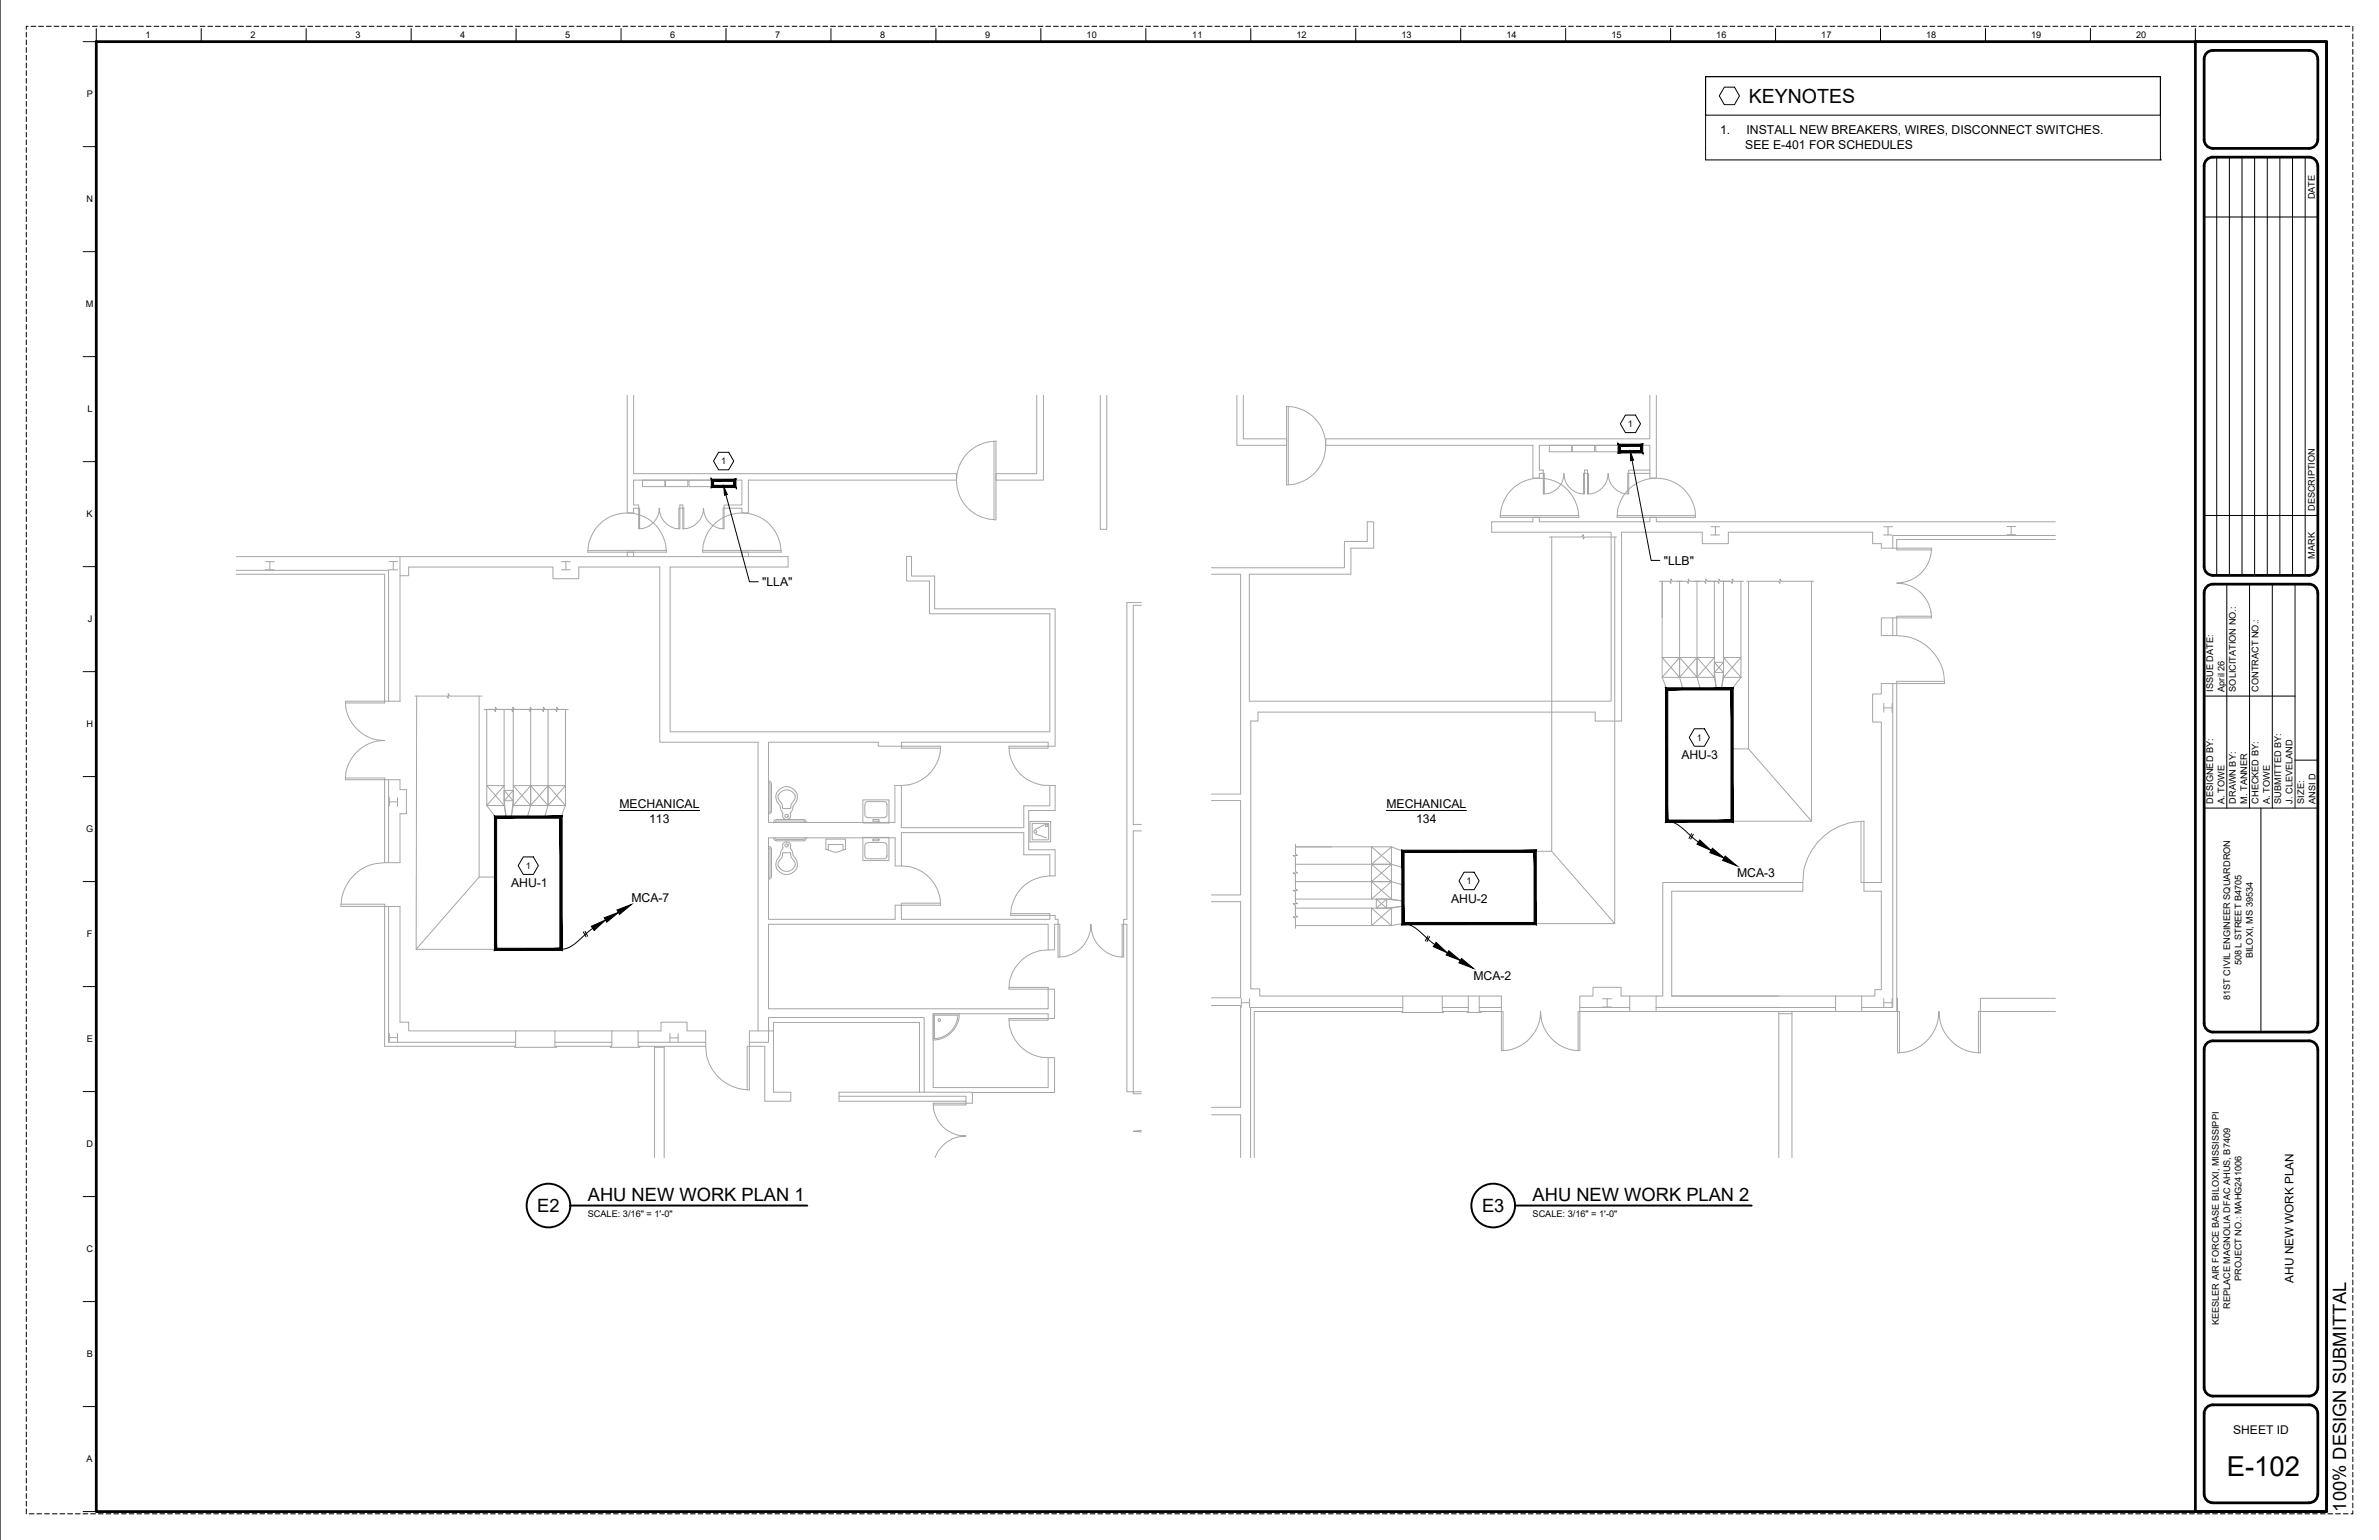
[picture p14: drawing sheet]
<svg xmlns="http://www.w3.org/2000/svg" width="864mm" height="559mm" viewBox="0 0 864 559" stroke-linecap="round" stroke-linejoin="round" font-family="sans-serif">
<defs><g id="words">
<text font-size="10" x="808.4" y="535.5">E-102</text>
<text font-size="7.1" x="634.8" y="37.4">KEYNOTES</text>
<g font-size="6.7">
<text x="213.4" y="435.8">AHU NEW WORK PLAN 1</text>
<text x="556.3" y="435.8">AHU NEW WORK PLAN 2</text>
<text x="195.1" y="439.8">E2</text>
<text x="538" y="439.8">E3</text>
<text x="851.7" y="548.5" transform="rotate(-90 851.7 548.5)">100% DESIGN SUBMITTAL</text>
</g>
<g font-size="4.4">
<text x="624.4" y="48.6">1.</text>
<text x="633.6" y="54">SEE E-401 FOR SCHEDULES</text>
<text x="634" y="48.6">INSTALL NEW BREAKERS, WIRES, DISCONNECT SWITCHES.</text>
<text x="603.9" y="204.9">&quot;LLB&quot;</text>
<text x="276.6" y="212.7">&quot;LLA&quot;</text>
<text x="610.3" y="275.5">AHU-3</text>
<text x="224.9" y="293.2">MECHANICAL</text>
<text x="503.3" y="293.2">MECHANICAL</text>
<text x="235.6" y="298.4">113</text>
<text x="514.1" y="298.4">134</text>
<text x="185.5" y="322">AHU-1</text>
<text x="630.6" y="318.3">MCA-3</text>
<text x="229.2" y="327.3">MCA-7</text>
<text x="526.8" y="327.6">AHU-2</text>
<text x="534.9" y="355.5">MCA-2</text>
<text x="810.7" y="520.2">SHEET ID</text>
</g>
<text font-size="4.3" x="832.6" y="465.4" transform="rotate(-90 832.6 465.4)">AHU NEW WORK PLAN</text>
<g font-size="3.3">
<text x="52.9" y="13.9">1</text>
<text x="90.9" y="13.9">2</text>
<text x="129" y="13.9">3</text>
<text x="167.1" y="13.9">4</text>
<text x="205.2" y="13.9">5</text>
<text x="243.3" y="13.9">6</text>
<text x="281.4" y="13.9">7</text>
<text x="319.5" y="13.9">8</text>
<text x="357.6" y="13.9">9</text>
<text x="394.5" y="13.9">10</text>
<text x="432.8" y="13.9">11</text>
<text x="470.7" y="13.9">12</text>
<text x="508.8" y="13.9">13</text>
<text x="546.9" y="13.9">14</text>
<text x="584.9" y="13.9">15</text>
<text x="623" y="13.9">16</text>
<text x="661.1" y="13.9">17</text>
<text x="699.2" y="13.9">18</text>
<text x="737.3" y="13.9">19</text>
<text x="775.4" y="13.9">20</text>
<text x="31.5" y="35.3">P</text>
<text x="31.4" y="73.4">N</text>
<text x="840.3" y="72.3" transform="rotate(-90 840.3 72.3)">DATE</text>
<text x="31.1" y="111.5">M</text>
<text x="31.7" y="149.6">L</text>
<text x="590.9" y="155">1</text>
<text x="261.8" y="168.5">1</text>
<text x="840.3" y="185.5" transform="rotate(-90 840.3 185.5)">DESCRIPTION</text>
<text x="31.4" y="187.7">K</text>
<text x="840.3" y="202.7" transform="rotate(-90 840.3 202.7)">MARK</text>
<text x="31.9" y="225.8">J</text>
<text x="803.4" y="251" transform="rotate(-90 803.4 251)">ISSUE DATE:</text>
<text x="807.5" y="251" transform="rotate(-90 807.5 251)">April 26</text>
<text x="811.6" y="251" transform="rotate(-90 811.6 251)">SOLICITATION NO.:</text>
<text x="819.9" y="251" transform="rotate(-90 819.9 251)">CONTRACT NO.:</text>
<text x="31.4" y="263.9">H</text>
<text x="616" y="268.8">1</text>
<text x="803.4" y="291.6" transform="rotate(-90 803.4 291.6)">DESIGNED BY:</text>
<text x="807.5" y="291.6" transform="rotate(-90 807.5 291.6)">A. TOWE</text>
<text x="811.6" y="291.6" transform="rotate(-90 811.6 291.6)">DRAWN BY:</text>
<text x="815.7" y="291.6" transform="rotate(-90 815.7 291.6)">M. TANNER</text>
<text x="819.9" y="291.6" transform="rotate(-90 819.9 291.6)">CHECKED BY:</text>
<text x="824" y="291.6" transform="rotate(-90 824 291.6)">A. TOWE</text>
<text x="828.1" y="291.6" transform="rotate(-90 828.1 291.6)">SUBMITTED BY:</text>
<text x="832.3" y="291.6" transform="rotate(-90 832.3 291.6)">J. CLEVELAND</text>
<text x="836.4" y="291.6" transform="rotate(-90 836.4 291.6)">SIZE:</text>
<text x="840.5" y="291.6" transform="rotate(-90 840.5 291.6)">ANSI D</text>
<text x="31.2" y="302">G</text>
<text x="190.9" y="315.3">1</text>
<text x="532.4" y="320.9">1</text>
<text x="31.6" y="340.1">F</text>
<text x="817.8" y="347.7" transform="rotate(-90 817.8 347.7)">BILOXI, MS 39534</text>
<text x="813.7" y="350.3" transform="rotate(-90 813.7 350.3)">508 L STREET B4705</text>
<text x="809.6" y="362.9" transform="rotate(-90 809.6 362.9)">81ST CIVIL ENGINEER SQUARDRON</text>
<text x="31.5" y="378.2">E</text>
<text x="31.3" y="416.3">D</text>
<text x="213.4" y="441.5">SCALE: 3/16&quot; = 1'-0&quot;</text>
<text x="556.3" y="441.5">SCALE: 3/16&quot; = 1'-0&quot;</text>
<text x="31.3" y="454.4">C</text>
<text x="813.7" y="464.8" transform="rotate(-90 813.7 464.8)">PROJECT NO.: MAHG241006</text>
<text x="809.6" y="474.9" transform="rotate(-90 809.6 474.9)">REPLACE MAGNOLIA DFAC AHUS, B7409</text>
<text x="805.4" y="480.9" transform="rotate(-90 805.4 480.9)">KEESLER AIR FORCE BASE BILOXI, MISSISSIPPI</text>
<text x="31.5" y="492.5">B</text>
<text x="31.4" y="530.6">A</text>
</g>
</g></defs>
<!-- layer: A-FLOOR -->
<g fill="none" stroke="#a6a6a6" stroke-width=".36">
<path d="M227.7 143.4v42.7h2.3v-1.7h1.8v-1.2h-1.8v-9h39.3v9h-6.5v1.2h-.3v7.5M230 143.4v28.5h117.2v2.3h-75.5v11.9h-2.4v-1.7h-6.5v7.5a7.5 7.5 0 0 1-7.4-7.5 7.5 7.5 0 0 1-7.5 7.5v-7.5M376.3 143.4v28.5h-14.8M378.8 143.4v30.8h-17.3M399.4 143.4v48.7h2.4v-48.7M449 143.4v18.2h18v-2.4h-15.7v-15.8M467 147.4l2.6 .3a14.3 14.3 0 0 1 11.6 14 14.3 14.3 0 0 1-11.6 14l-2.6 .3zM467.7 147.4v28.5M598.9 143.4v15.8h-117.6v2.4h75.2v11.9h2.3v-1.7h1.4v-1.2h-1.4v-9h40.1v11.9h2.4v-30.1M233.2 174.2h8.1v2.4h-8.1zM241.6 174.2h8.1v2.4h-8.1zM250.1 174.2h8.1v2.4h-8.1z"/>
<path d="M258.6 174.2h8.1v2.4h-8.1zM351.4 164.3l1.9-1.6 2.3-1.3 3.3-1.1 2.6-.2v28.5l-2.6-.2a14.3 14.3 0 0 1-7.5-24.1zM360.8 160.1v28.5M548.8 177.6a14.3 14.3 0 0 1 24.1 7.5l.2 2.6h-28.5l.2-2.6 .9-2.7 1.5-2.9zM560.6 179.2v-7.4h-.4v7.4a7.5 7.5 0 0 0 7.5-7.4 7.4 7.4 0 0 0 7.5 7.4v-7.4h1.1v-1.2h-1.1v1.2h-.4v7.4M562.4 161.6h8.1v2.3h-8.1zM570.8 161.6h8.1v2.3h-8.1zM579.3 161.6h8.1v2.3h-8.1zM587.8 161.6h8.1v2.3h-8.1zM590.8 178.1a14.4 14.4 0 0 1 24.5 7l.2 2.6h-28.5l.2-2.6 .8-2.7 1.3-2.4zM598.9 170.6h-7.7v8.6a7.4 7.4 0 0 1-7.4-7.4 7.4 7.4 0 0 1-7.5 7.4v-7.4h.3v7.4M598.9 171.8h-8v7.4"/>
<path d="M213.4 199.7h28.5M217.6 190.2a14.3 14.3 0 0 1 24.1 7.5l.2 2.7h-28.6l.3-2.7 .9-2.7 1.2-2.3zM232.2 191.9v-7.5h-.4v7.5a7.5 7.5 0 0 0 7.5-7.5 7.5 7.5 0 0 0 7.5 7.5v-8.7h1.1v1.2h.3v7.5M248.2 184.4h-1.8v7.5M255 199.7h28.6M259.3 190.2a14.3 14.3 0 0 1 24 7.5l.3 2.7h-28.6l.3-2.7 1.1-3.3 1.3-2.3zM544.6 187.1h28.5M556.5 187.7v1.6h-15v3.8h43.4v61.3h-131.4v-46h36.9v-9.5h8.3v-9.6h-2.4v7.2h-8.3v9.5h-48.2M558.8 187.7v1.6h40.1v-1.6M562.5 194.9h11.7l.5-.9v1.6l.6-.7h11.5M563.3 194.9v114h-6M586.2 194.9v140.2h-28.9"/>
<path d="M587 187.1h28.5M601.3 187.7v1.6h144.8M621 194.1h3.2M621.1 191.1h3.1M622.7 191.1v3M683.7 194.1h3.2M683.8 191.1h3.2M685.4 191.1v3M701.1 199.5h-12.6v-.6h12.7l-.2 2.2M728.6 191.1h3.1M728.6 194h3.1M730.1 191.1v2.9"/>
<path d="M746.1 195.7h-57.6v3.2h-5.6v-1.6h-3.1v-4.2h-52.4v4.2h-9.5v-4.2h-29.3v68.5h-9.5v-3.2h-122.4v3.2h-2.7v97.2h3.3v2.6h87.7v5.6h-8v-5.6M746.1 194.3h-59v4.6M85.8 202h59.4v52.4h-5.6v-46h-53.8M85.8 206.9h55.3v47.5M96.3 206.8h3.2M96.4 203.8h3.2M98 203.8v3M141.1 206.8h3.2M141.2 203.8h3.2M142.8 203.8v3M145.2 208.9h3.2v-3.1h52.3v4.2h9.4v-4.2h29.4v63.5h35.7v104.8M145.2 202h140.9v3.8h-42.8v59.7h137.8v-42.8h-43.7v-11.9h-8.3v-8.9h1.8v7.1h8.4v11.9h43.7v49.9h-2.5v-1.5h-53.3v1.5h-8.4v-1.5h-39.8v29.1h45.9v-13.4h2.3"/>
<path d="M203.8 206.8h3.2M203.9 203.8h3.1M205.4 203.8v3M227.7 200.4v1.6M230 200.4v1.6M269.3 200.4v1.6M271.7 200.4v1.6M414.3 218.7h-5.2v114.9h-1.2v1.8h-.5v11.9M414.3 219.6h-2.9v79.5h2.9M439.8 208.4h10.6v79.7h-10.6M602.4 210.9h3.6l.6 .8v-1.6l.5 .8h3.6M603.4 210.9v27.7l6.3 7.2v-7.2h-6.3v7.2h6.3l6.3-7.2"/>
<path d="M608.7 210.9h3.6l.6 .8v-1.6l.5 .8h3.6M609.7 210.9v27.7M615.1 210.9h3.6l.5 .8v-1.6l.5 .8h3.6M616 210.9v27.7M619.9 210.9h3.6l.5 .8v-1.6l.5 .8h3.6M622.3 210.9v27.7l-6.3 7.2M624.7 210.9h3.6l.5 .8v-1.6l.5 .8h3.6M625.6 210.9v27.7l6.4 7.2h-6.4v-7.2h6.4v7.2l-3.2 4.2M632 210.9v27.7l-6.4 7.2-.7 4.2 .7-5.9v-3.8h-3.3v3.8h3.3l-3.3-3.8M634.1 210.9h11.5l.6 .8v-1.6l.5 .8h11.7M634.7 210.9v60.8M657.6 210.9v87.1l-22.9-26.3"/>
<path d="M690.7 211.8a12.7 12.7 0 0 1 10.5 12.4h-12.7v-.6h12.6M690.7 211.3l-2.2 .3 2.2 .2M700.9 201a12.4 12.4 0 0 1-10.2 10.3M609.7 238.6l6.3 7.2h-6.3v-7.2h6.3v7.2M609.7 238.6l-6.3 7.2 1.6 4.2M616 238.6l6.3 7.2h-6.3v-7.2h6.3v7.2l.8 4.2-.8-5.9 3.3-3.8M682.9 224.2h5.6v6.4h-5.6zM687.1 224.2v6.4M688.5 230.6l3 .3a17.3 17.3 0 0 1 14.2 14.1l.2 3h-23v3.8h-3.1v10.2h3.1v58.2h-6.3v3.2h6.3v35.7h-2.3v2.3h-73.8v-38h47.7v-3.2M125.4 255.1h14.2v-.7h-14.2l.1 2.5a14.4 14.4 0 0 0 11.7 11.6l2.4 .2-2.4 .2M150.6 252.6h11.6l.5 .7v-1.6l.5 .9h11.8M151.3 252.6l-.2 91.9 22.8-26.3"/>
<path d="M173.9 252.6v65.6M175.7 257.5h3.6l.6 .7v-1.6l.5 .9h3.6M182 257.5h3.6l.6 .7v-1.6l.5 .9h3.6M183 257.4v27.7l-6.3 7.2h6.3v-7.2h-6.3v7.2l3.2 4.2M186.3 257.4v27.7l6.3 7.2M188.4 257.5h3.6l.5 .7v-1.6l.5 .9h3.6M192.6 257.4v27.7M193.2 257.5h3.6l.5 .7v-1.6l.5 .9h3.6M198 257.5h3.6l.5 .7v-1.6l.5 .9h3.6M198.9 257.4v27.7M605 250h23.8v48h-23.8zM609.7 245.8l1.2 4.2"/>
<path d="M616 245.8l1.2 4.2M683.8 256.9h3M683.8 255.2v3.2M686.8 255.3v3.2M687.1 248v117.6h-11.3M705.9 247.2h-17.4v119.8h.3v15.1l2.6-.3a14.9 14.9 0 0 0 12.2-12.2l.3-2.6 .2 2.6a14.9 14.9 0 0 0 12.2 12.2l2.6 .3v-15.1h-.7v15.1M137.2 268.9a14.3 14.3 0 0 0-11.8 14h14.2v-.6h-14.2M341.4 271.5h-14.2v-.7h14.2a14.2 14.2 0 0 1-14.2 14.2v15.3h44.4v-7.9h9.5v-7.4M366.2 271.5h14.3v-.7h-14.3l.2 2.5a14.3 14.3 0 0 0 12.2 11.6l4.4 .1v9.1h-9.6v14.3h9.6v9.4h-1.9v-7.6h-9.5v-8.1h-44.4v12.1h-2.2M605 274h.1M628.8 271.7h5.9M139.6 282.9h5.6v3.6h2.3v8.8h-2.3v17.7h-5.6z"/>
<path d="M141.1 282.9v30.1M141.3 289.3v3.2M141.3 291h3M144.3 289.4v3.2M179.9 296.5h23.7v48h-23.7zM192.6 285.1l-6.3 7.2h6.3v-7.2h-6.3v7.2l-.7 4.2 .7-5.9-3.3-3.8M192.6 285.1l6.3 7.2h6.4v-7.2h-6.4v7.2l6.4-7.2v-27.7h-28.6v27.7l6.3 7.2 .7 4.2-.7-5.9v-3.8h3.3v3.8h-3.3l3.3-3.8M192.6 292.3l-1.2 4.2M198.9 285.1l-6.3 7.2h6.3v-7.2h-6.3v7.2M198.9 285.1l6.4 7.2-1.7 4.2M198.9 292.3l-1.2 4.2M279 283.9l.5 .6v9.9l-.5 .3"/>
<path d="M279 283.4l.5 .1 .6 1v9.9a.87 .87 0 0 1-1.1 .8M281.3 298.4l.6-.5h9.9l.3 .5M282.8 286.6a3.9 3.9 0 0 1 5.6 0 3.9 3.9 0 0 1-.6 5.9l-.2 1.4-.8 1.2a1.52 1.52 0 0 1-1.4 2.3 1.52 1.52 0 0 1-1.2-2.4l-.8-1.3a3.8 3.8 0 0 0-1.4-2.8 3.4 3.4 0 0 1 .8-4.3zM286.9 293.3l-2.7 .1-.2-.7a3.1 3.1 0 0 0-1.1-2.4l-.2-.1a2.13 2.13 0 0 1 1.1-3l1.1-.5 1-.1a3.3 3.3 0 0 1 2.7 2.3v.4a3.2 3.2 0 0 1-1.2 2.3l-.5 1.8M292.7 298.3v.1a.89 .89 0 0 0-.9-1.1h-9.9l-.6 .2-.5 .9M313.2 290.2h9.5v8.4h-9.5zM314.1 291.3l.7-.4 6.7 .1 .5 .8-.2 4.5-1 .4-6.3-.2-.6-.8zM316.8 297.3h2.3v.7h-2.3zM373.9 298.1h7.5v7.4h-7.5zM374.7 298.8h6v5.9h-6zM379.1 299.3l-3.3 1.7M379.5 299.1h.8v.8h-.8z"/>
<path d="M439.8 290.5h10.6v34.2h-10.6M628.8 298h28.8M675.6 298v22.2h1v-22.2a22.2 22.2 0 0 0-22.1 22.2h-50.9v41.2h-15.1v-3.1h-10.2v3.1h-4.8v5.6h72.2v53M139.6 313l-2.7 .3a15.7 15.7 0 0 0-12.9 12.8l-.3 2.8h15.9v-.8h-15.9M173.9 318.2h6M279 307.7l.5 .4v9.9l-.5 .5M279 307.1v.1a.9 .9 0 0 1 1.1 .9v9.9l-.2 .5-.9 .6M281.3 304l.6 .6h9.9l.3-.6M284.5 305.9a1.48 1.48 0 0 1 2-.2 1.48 1.48 0 0 1 .3 2l1 1.8a2.87 2.87 0 0 0 1.3 2.5 3.8 3.8 0 0 1-3.5 5.3 3.8 3.8 0 0 1-3.6-5.3l.3-.4a3.4 3.4 0 0 0 1.1-2.4l.8-1.5-.1-1.3zM286.9 309.4h-2.7l-.2 .8a2.8 2.8 0 0 1-1.1 2.2l-.5 1.1 .2 .9a3.6 3.6 0 0 0 2.6 1.8h.7a3.6 3.6 0 0 0 2.6-1.8l.1-.9a4 4 0 0 0-1.4-2.6l-.3-1.5M292.7 303.9v.1a.87 .87 0 0 1-.9 1.1h-9.9l-.9-.5-.2-.6M299.8 304.5h7.1v3.8h-.9v-1.8h-5.3v1.8h-.9z"/>
<path d="M300.2 308.3l3 1 3.3-1M313.2 303.8h9.5v8.4h-9.5zM314.1 306.2l1-.5 6.3 .2 .6 .8-.2 4.5-.6 .4-6.8-.2-.5-.8zM316.8 304.5h2.3v.6h-2.3zM325 314.1v-10.1h-46v29.6h46v-5.1h2.2v5.1h53.9v-1.5h1.9v1.5h1.1v1.8h-1.3v9.3h-2.3v-9.3h-101.5v30.6h101.5v-7.7h-14.3M327.2 314.2a14.2 14.2 0 0 1 14.1 11.8M375.8 302.6l4.1 1.4M381.1 317.8a14.3 14.3 0 0 0-14.2 14.3M414.3 301.5h-2.9v94.7h-2.3v-60.8h-1.2v11.9a12 12 0 0 1-11.9-11.9 11.7 11.7 0 0 1-11.9 11.9v-11.9h.6v11.9M470.2 307.3h27.7l7.2 6.3h-7.2v-6.3h7.2v6.3l-7.2 6.3M470.2 319.9h27.7M470.2 313.6h27.7"/>
<path d="M470.3 306.3v3.6l.7 .5h-1.6l.9 .6v3.6M470.3 312.6v3.6l.7 .6h-1.6l.9 .5v3.6M470.3 318.9v3.6l.7 .6h-1.6l.9 .5v3.6M497.9 319.9l7.2 6.3v-6.3h-7.2v6.3h7.2l4.2 .8-5.9-.8-3.8 3.3M497.9 313.6l7.2 6.3v-6.3h-7.2v6.3h7.2M505.1 319.9l-7.2 6.3h-27.7M505.1 313.6l4.2 1.2M505.1 319.9l4.2 1.2M509.3 308.9h48v26.2h-48zM509.3 308.9l-4.2-1.6-7.2 6.3M563.3 308.9l22.9 26.2M141.1 328.9v49.3h46.1"/>
<path d="M341.3 326l.1 2.5h-14.2v-.8h14.2M366.9 331.5h14.2v.6h-14.2M439.8 327.2h10.6v34.9h-10.6M470.2 329.5h27.7l7.2 6.4v-6.4h-7.2v6.4h7.2l4.2-.8M470.3 323.7v3.6l.7 .6h-1.6l.9 .5v3.6M470.3 328.5v3.6l.7 .6h-1.6l.9 .5v3.6M499.6 326.2l3.8 3.3v-3.3h-3.8v3.3h3.8l5.9-.7-4.2 .7-7.2 6.4h-27.7M151.1 344.5h28.8M366.4 356.5l-.2 2.4h16.6v10.7h-2.3v-1.7h-41.7v26.7h41.7v-10.8M380.5 344.7a14.3 14.3 0 0 0-14.1 11.8M141.3 376.5h3M141.3 375v3.1"/>
<path d="M144.3 375v3.2M186.8 379.7v.3h15.2v-.3M187.2 374.1v5.6h-47.6v-50.8h5.6v42h3.2v3.2h91.5v-3.2h9.5v3.2h6.8v5.6a15.9 15.9 0 0 0 15.8 15.8v-15.8h-.8v15.8M201.4 374.1v5.6h20.7v-5.6M201.4 378.2h20.7M221.6 379.7v.3h10.7v-.3M231.6 374.1v5.6h24.6M231.6 378.2h24.6M237.6 379.7v40.3M241.1 379.7v40.3M243.2 376.6h3M243.2 375v3.1"/>
<path d="M246.2 375.1v3.1M272 378.2h7v-9h56.5v27.1M280.8 374.1v22.2h6.3v3.3h-9.5v-19.9h-5.6v-5.6h8.8v-3.1h53v25.3M338.8 367.9h9.4a9.6 9.6 0 0 1-9.4 9.5zM339.2 368.4h8.6a9 9 0 0 1-8.6 8.5zM340.7 369.7a.48 .48 0 0 1 .7 .2 .48 .48 0 0 1-.2 .7 .48 .48 0 0 1-.6-.2zM366.2 370.2h14.3v-.6h-14.3l.2 2.4M366.4 372a14.6 14.6 0 0 0 16.4 11.8v12.6h-29.8M439.8 364.8h10.6v37h-10.6M450.6 363.9h3M450.6 362.3v3.2M453.6 362.3v3.3"/>
<path d="M508.9 367v.4h15.1v-.4M509.2 361.4v5.6h-53.9v53M509.2 365.6h-55.2v54.4M523.6 361.4v5.6h9.4v-5.6M523.6 365.6h9.4M532.6 367v.4h5.1v-.4M537 365.6h8M573.5 365.6h18.1M581.8 365.4h3.1M581.8 362.4h3.2M583.4 362.4v3M591.6 361.4v5.6"/>
<path d="M601.2 361.4v5.6h87.3M601.2 365.6h65.1M606.8 361.4h38.9M645.7 367.8h4.8M650.5 367v53M666.3 361.4v5.6M675.8 361.4v5.6M683.8 362.3v3.2M683.8 363.9h3M686.8 362.3v3.3M688.5 362.2h.3v4.8h.7v15.1M746.1 362.2h-27.2v4.8h27.2"/>
<path d="M237.6 380h3.5M304.6 397.8h46v2.5h-11.8a11.7 11.7 0 0 0 11.8 11.9 11.9 11.9 0 0 0-11.2 7.8M350.6 399.6h-46v-3.3h48.4v4h-2.4v.6h-11.8M414.3 396.2h-2.9v.7h2.9M545.6 381.3v-14.3h-.6v14.3a14.3 14.3 0 0 0 14.2-14.3 14.3 14.3 0 0 0 14.3 14.3v-14.3h-.6v14.3M414.3 410.1l-2.9 .4 2.9 .3M439.8 404.5h10.6v15.5"/>
<circle cx="285.5" cy="296.1" r=".59"/>
<circle cx="285.6" cy="306.8" r=".58"/>
<circle cx="375.8" cy="301.7" r=".54"/>
</g>
<!-- layer: M-CONS -->
<g fill="#000" stroke="#000" stroke-width=".36">
<path d="M262.7 176.5l1.3 2.9-1 .3zM591.9 163.9l1.1 3.1-1.1 .2z"/>
<path d="M259 176.1l-.8 .8 8.1-.8zM258.2 176.9l8.1-.8 .8 .8zM266.3 174.7v1.4l.8 .8zM266.3 174.7l.8-.8v3zM259 174.7h7.3l.8-.8zM258.2 173.9h8.9l-8.1 .8zM258.2 173.9l.8 2.2v-1.4zM258.2 173.9l.8 2.2-.8 .8z"/>
<path d="M588.2 163.5l-.8 .8 8.1-.8zM587.4 164.3l8.1-.8 .8 .8zM595.5 162v1.5l.8 .8zM595.5 162l.8-.8v3.1zM588.2 162h7.3l.8-.8zM587.4 161.2h8.9l-8.1 .8zM587.4 161.2l.8 2.3v-1.5zM587.4 161.2l.8 2.3-.8 .8z"/>
<path d="M605.4 297.6l-.8 .8 23.8-.8zM604.6 298.4l23.8-.8 .8 .8zM628.4 250.4v47.2l.8 .8zM628.4 250.4l.8-.8v48.8zM605.4 250.4h23l.8-.8zM604.6 249.6h24.6l-23.8 .8zM604.6 249.6l.8 48v-47.2zM604.6 249.6l.8 48-.8 .8z"/>
<path d="M509.7 309.3h47.2l.8-.8zM508.9 308.5h48.8l-48 .8zM508.9 308.5l.8 26.2v-25.4zM508.9 308.5l.8 26.2-.8 .8zM509.7 334.7l-.8 .8 48-.8zM508.9 335.5l48-.8 .8 .8zM556.9 309.3v25.4l.8 .8zM557.7 308.5v27l-.8-26.2z"/>
<path d="M179.5 344.9h24.5l-.8-.8zM179.5 344.9l.8-.8h22.9zM179.5 296.1v48.8l.8-.8zM179.5 296.1l.8 .8v47.2zM179.5 296.1l.8 .8 23.7-.8zM180.3 296.9l23.7-.8-.8 .8zM203.2 296.9l.8 48v-48.8zM203.2 296.9l.8 48-.8-.8z"/>
</g>
<!-- layer: 0 -->
<g fill="none" stroke="#000" stroke-width=".36">
<path d="M0 0v558.8M9.5 11.7v1.7M9.5 14.5v1.7M9.5 17.3v1.7M10.2 9.5h-.7v1.1M11.2 9.5h1.8M14 9.5h1.8M16.8 9.5h1.8M19.6 9.5h1.8M22.4 9.5h1.8M25.2 9.5h1.7M28 9.5h1.7"/>
<path d="M30.8 9.5h1.7M33.6 9.5h1.7M34.9 10.4v4.7h-4.7M36.4 9.5h1.7M39.2 9.5h1.7M42 9.5h1.7M44.7 9.5h1.8M47.5 9.5h1.8M50.3 9.5h1.8M53.1 9.5h1.8M55.9 9.5h1.8M58.7 9.5h1.7"/>
<path d="M61.5 9.5h1.7M64.3 9.5h1.7M67.1 9.5h1.7M69.9 9.5h1.7M72.6 9.5h1.8M73 10.4v4.7M75.4 9.5h1.8M78.2 9.5h1.8M81 9.5h1.8M83.8 9.5h1.8M86.6 9.5h1.7M89.4 9.5h1.7"/>
<path d="M92.2 9.5h1.7M95 9.5h1.7M97.8 9.5h1.7M100.6 9.5h1.7M103.3 9.5h1.8M106.1 9.5h1.8M108.9 9.5h1.8M111.1 10.4v4.7M111.7 9.5h1.8M114.5 9.5h1.7M117.3 9.5h1.7M120.1 9.5h1.7"/>
<path d="M122.9 9.5h1.7M125.7 9.5h1.7M128.5 9.5h1.7M131.3 9.5h1.7M134 9.5h1.8M136.8 9.5h1.8M139.6 9.5h1.8M142.4 9.5h1.8M145.2 9.5h1.8M148 9.5h1.8M149.2 10.4v4.7M150.8 9.5h1.7"/>
<path d="M153.6 9.5h1.7M156.4 9.5h1.7M159.2 9.5h1.7M161.9 9.5h1.8M164.7 9.5h1.8M167.5 9.5h1.8M170.3 9.5h1.8M173.1 9.5h1.8M175.9 9.5h1.8M178.7 9.5h1.7M181.5 9.5h1.7M184.3 9.5h1.7"/>
<path d="M187.1 9.5h1.7M187.3 10.4v4.7M189.9 9.5h1.7M192.7 9.5h1.7M195.5 9.5h1.7M198.2 9.5h1.8M201 9.5h1.8M203.8 9.5h1.8M206.6 9.5h1.8M209.4 9.5h1.7M212.2 9.5h1.7M215 9.5h1.7"/>
<path d="M217.8 9.5h1.7M220.6 9.5h1.7M223.4 9.5h1.7M225.4 10.4v4.7M226.1 9.5h1.8M228.9 9.5h1.8M231.7 9.5h1.8M234.5 9.5h1.8M237.3 9.5h1.8M240.1 9.5h1.8M242.9 9.5h1.7M245.7 9.5h1.7"/>
<path d="M248.5 9.5h1.7M251.3 9.5h1.7M254 9.5h1.8M256.8 9.5h1.8M259.6 9.5h1.8M262.4 9.5h1.8M263.5 10.4v4.7M265.2 9.5h1.8M268 9.5h1.7M270.8 9.5h1.7M273.6 9.5h1.7M276.4 9.5h1.7"/>
<path d="M279.2 9.5h1.7M282 9.5h1.7M284.8 9.5h1.7M287.5 9.5h1.8M290.3 9.5h1.8M293.1 9.5h1.8M295.9 9.5h1.8M298.7 9.5h1.8M301.5 9.5h1.8M301.6 10.4v4.7M304.3 9.5h1.7M307.1 9.5h1.7"/>
<path d="M309.9 9.5h1.7M312.7 9.5h1.7M315.4 9.5h1.8M318.2 9.5h1.8M321 9.5h1.8M323.8 9.5h1.8M326.6 9.5h1.8M329.4 9.5h1.8M332.2 9.5h1.7M335 9.5h1.7M337.8 9.5h1.7M339.7 10.4v4.7"/>
<path d="M340.6 9.5h1.7M343.4 9.5h1.7M346.2 9.5h1.7M348.9 9.5h1.8M351.7 9.5h1.8M354.5 9.5h1.8M357.3 9.5h1.8M360.1 9.5h1.7M362.9 9.5h1.7M365.7 9.5h1.7M368.5 9.5h1.7M371.3 9.5h1.7"/>
<path d="M374.1 9.5h1.7M376.9 9.5h1.7M377.8 10.4v4.7M379.6 9.5h1.8M382.4 9.5h1.8M385.2 9.5h1.8M388 9.5h1.8M390.8 9.5h1.8M393.6 9.5h1.8M396.4 9.5h1.7M399.2 9.5h1.7M402 9.5h1.7"/>
<path d="M404.7 9.5h1.8M407.5 9.5h1.8M410.3 9.5h1.8M413.1 9.5h1.8M415.9 9.5h1.8M415.9 10.4v4.7M418.7 9.5h1.8M421.5 9.5h1.7M424.3 9.5h1.7M427.1 9.5h1.7M429.9 9.5h1.7M432.7 9.5h1.7"/>
<path d="M435.5 9.5h1.7M438.3 9.5h1.7M441 9.5h1.8M443.8 9.5h1.8M446.6 9.5h1.8M449.4 9.5h1.8M452.2 9.5h1.8M454 10.4v4.7M455 9.5h1.7M457.8 9.5h1.7M460.6 9.5h1.7M463.4 9.5h1.7"/>
<path d="M466.2 9.5h1.7M468.9 9.5h1.8M471.7 9.5h1.8M474.5 9.5h1.8M477.3 9.5h1.8M480.1 9.5h1.8M482.9 9.5h1.8M485.7 9.5h1.7M488.5 9.5h1.7M491.3 9.5h1.7M492.1 10.4v4.7M494.1 9.5h1.7"/>
<path d="M496.9 9.5h1.7M499.6 9.5h1.8M502.4 9.5h1.8M505.2 9.5h1.8M508 9.5h1.8M510.8 9.5h1.8M513.6 9.5h1.7M516.4 9.5h1.7M519.2 9.5h1.7M522 9.5h1.7M524.8 9.5h1.7M527.6 9.5h1.7"/>
<path d="M530.2 10.4v4.7M530.4 9.5h1.7M533.1 9.5h1.8M535.9 9.5h1.8M538.7 9.5h1.8M541.5 9.5h1.8M544.3 9.5h1.8M547.1 9.5h1.7M549.9 9.5h1.7M552.7 9.5h1.7M555.5 9.5h1.7M558.2 9.5h1.8"/>
<path d="M561 9.5h1.8M563.8 9.5h1.8M566.6 9.5h1.8M568.3 10.4v4.7M569.4 9.5h1.8M572.2 9.5h1.8M575 9.5h1.7M577.8 9.5h1.7M580.6 9.5h1.7M583.4 9.5h1.7M586.2 9.5h1.7M589 9.5h1.7"/>
<path d="M591.7 9.5h1.8M594.5 9.5h1.8M597.3 9.5h1.8M600.1 9.5h1.8M602.9 9.5h1.8M605.7 9.5h1.7M606.4 10.4v4.7M608.5 9.5h1.7M611.3 9.5h1.7M614.1 9.5h1.7M616.9 9.5h1.7M619.7 9.5h1.7"/>
<path d="M622.4 9.5h1.8M625.2 9.5h1.8M628 9.5h1.8M630.8 9.5h1.8M633.6 9.5h1.8M636.4 9.5h1.8M639.2 9.5h1.7M642 9.5h1.7M644.5 10.4v4.7M644.8 9.5h1.7M647.6 9.5h1.7M650.3 9.5h1.8"/>
<path d="M653.1 9.5h1.8M655.9 9.5h1.8M658.7 9.5h1.8M661.5 9.5h1.8M664.3 9.5h1.8M667.1 9.5h1.7M669.9 9.5h1.7M672.7 9.5h1.7M675.5 9.5h1.7M678.3 9.5h1.7M681.1 9.5h1.7M682.6 10.4v4.7"/>
<path d="M683.9 9.5h1.7M686.6 9.5h1.8M689.4 9.5h1.8M692.2 9.5h1.8M695 9.5h1.8M697.8 9.5h1.7M700.6 9.5h1.7M703.4 9.5h1.7M706.2 9.5h1.7M709 9.5h1.7M711.8 9.5h1.7M714.5 9.5h1.8"/>
<path d="M717.3 9.5h1.8M720.1 9.5h1.8M720.7 10.4v4.7M722.9 9.5h1.8M725.7 9.5h1.8M728.5 9.5h1.8M731.3 9.5h1.7M734.1 9.5h1.7M736.9 9.5h1.7M739.7 9.5h1.7M742.4 9.5h1.8M745.2 9.5h1.8"/>
<path d="M748 9.5h1.8M750.8 9.5h1.8M753.6 9.5h1.8M756.4 9.5h1.7M758.8 10.4v4.7M759.2 9.5h1.7M762 9.5h1.7M764.8 9.5h1.7M767.6 9.5h1.7M770.4 9.5h1.7M773.2 9.5h1.7M775.9 9.5h1.8"/>
<path d="M778.7 9.5h1.8M781.5 9.5h1.8M784.3 9.5h1.8M787.1 9.5h1.8M789.9 9.5h1.8M792.7 9.5h1.7M795.5 9.5h1.7M796.9 10.4v4.7M798.3 9.5h1.7M801.1 9.5h1.7M803.8 9.5h1.8M806.6 9.5h1.8"/>
<path d="M809.4 9.5h1.8M812.2 9.5h1.8M815 9.5h1.8M817.8 9.5h1.8M820.6 9.5h1.7M823.4 9.5h1.7M826.2 9.5h1.7M829 9.5h1.7M831.8 9.5h1.7M834.6 9.5h1.7M837.3 9.5h1.8M840.1 9.5h1.8"/>
<path d="M842.9 9.5h1.8M845.7 9.5h1.8M848.5 9.5h1.7M851.3 9.5h1.7M854.1 9.5v1.8M854.1 12.3v1.8M854.1 15.1v1.8M854.1 17.9v1.8M9.5 20.1v1.7M9.5 22.9v1.7M9.5 25.7v1.7M9.5 28.4v1.8"/>
<path d="M9.5 31.2v1.8M9.5 34v1.8M9.5 36.8v1.8M9.5 39.6v1.8M625.9 31.6h3.7l1.8 3.2-1.8 3.2h-3.7l-1.8-3.2zM854.1 20.7v1.8M854.1 23.5v1.8M854.1 26.3v1.7M854.1 29.1v1.7M854.1 31.9v1.7M854.1 34.7v1.7M854.1 37.5v1.7"/>
<path d="M9.5 42.4v1.8M9.5 45.2v1.7M9.5 48v1.7M9.5 50.8v1.7M9.5 53.6v1.7M9.5 56.3v1.8M9.5 59.1v1.8M30.2 53.2h4.7M619.1 53.6v-25.8h165.1v14h-165.1v-14h165.1v30.2M619.1 58h165.5M804.7 57v151.8M809.3 57v151.8"/>
<path d="M813.9 57v151.8M818.5 57v151.8M823 57v151.8M827.6 57v151.8M832.2 57v151.8M836.8 57v151.8M854.1 40.3v1.7M854.1 43.1v1.7M854.1 45.8v1.8M854.1 48.6v1.8M854.1 51.4v1.8M854.1 54.2v1.8"/>
<path d="M854.1 57v1.8M854.1 59.8v1.7M9.5 61.9v1.8M9.5 64.7v1.8M9.5 67.5v1.8M9.5 70.3v1.8M9.5 73.1v1.7M9.5 75.9v1.7M9.5 78.7v1.7M800.1 78.7h41.3M854.1 62.6v1.7M854.1 65.4v1.7"/>
<path d="M854.1 68.2v1.7M854.1 71v1.7M854.1 73.7v1.8M854.1 76.5v1.8M854.1 79.3v1.8M9.5 81.5v1.7M9.5 84.3v1.7M9.5 87.1v1.7M9.5 89.8v1.8M9.5 92.6v1.8M9.5 95.4v1.8M9.5 98.2v1.8"/>
<path d="M30.2 91.3h4.7M854.1 82.1v1.8M854.1 84.9v1.8M854.1 87.7v1.8M854.1 90.5v1.7M854.1 93.3v1.7M854.1 96.1v1.7M854.1 98.9v1.7M9.5 101v1.8M9.5 103.8v1.7M9.5 106.6v1.7M9.5 109.4v1.7"/>
<path d="M9.5 112.2v1.7M9.5 115v1.7M9.5 117.8v1.7M854.1 101.7v1.7M854.1 104.4v1.8M854.1 107.2v1.8M854.1 110v1.8M854.1 112.8v1.8M854.1 115.6v1.7M854.1 118.4v1.7M9.5 120.5v1.8M9.5 123.3v1.8"/>
<path d="M9.5 126.1v1.8M9.5 128.9v1.8M9.5 131.7v1.8M9.5 134.5v1.7M9.5 137.3v1.7M30.2 129.4h4.7M854.1 121.2v1.7M854.1 124v1.7M854.1 126.8v1.7M854.1 129.6v1.7M854.1 132.4v1.7M854.1 135.1v1.8"/>
<path d="M854.1 137.9v1.8M9.5 140.1v1.7M9.5 142.9v1.7M9.5 145.6v1.8M9.5 148.4v1.8M9.5 151.2v1.8M9.5 154v1.8M9.5 156.8v1.8M9.5 159.6v1.8M590 150.6h3.7l1.8 3.2-1.8 3.2h-3.7l-1.8-3.2zM854.1 140.7v1.8M854.1 143.5v1.8"/>
<path d="M854.1 146.3v1.8M854.1 149.1v1.8M854.1 151.9v1.7M854.1 154.7v1.7M854.1 157.5v1.7M9.5 162.4v1.7M9.5 165.2v1.7M9.5 168v1.7M9.5 170.8v1.7M9.5 173.6v1.7M9.5 176.4v1.7M9.5 179.2v1.7"/>
<path d="M30.2 167.5h4.7M260.9 164.1h3.6l1.9 3.2-1.9 3.2h-3.6l-1.9-3.2zM854.1 160.3v1.7M854.1 163v1.8M854.1 165.8v1.8M854.1 168.6v1.8M854.1 171.4v1.8M854.1 174.2v1.8M854.1 177v1.8M854.1 179.8v1.7M9.5 181.9v1.8M9.5 184.7v1.8"/>
<path d="M9.5 187.5v1.8M9.5 190.3v1.8M9.5 193.1v1.8M9.5 195.9v1.7M9.5 198.7v1.7M800.1 187h41.3M854.1 182.6v1.7M854.1 185.4v1.7M854.1 188.2v1.7M854.1 191v1.7M854.1 193.8v1.7M854.1 196.5v1.8"/>
<path d="M854.1 199.3v1.8M9.5 201.5v1.7M9.5 204.3v1.7M9.5 207.1v1.7M9.5 209.8v1.8M9.5 212.6v1.8M9.5 215.4v1.8M9.5 218.2v1.8M30.2 205.6h4.7M808.4 212v81.2M816.6 212v81.2M824.9 212v81.2"/>
<path d="M833.1 212v81.2M854.1 202.1v1.8M854.1 204.9v1.8M854.1 207.7v1.7M854.1 210.5v1.7M854.1 213.3v1.7M854.1 216.1v1.7M854.1 218.9v1.7M9.5 221v1.8M9.5 223.8v1.8M9.5 226.6v1.7M9.5 229.4v1.7"/>
<path d="M9.5 232.2v1.7M9.5 235v1.7M9.5 237.8v1.7M854.1 221.7v1.7M854.1 224.5v1.7M854.1 227.2v1.8M854.1 230v1.8M854.1 232.8v1.8M854.1 235.6v1.8M854.1 238.4v1.8M9.5 240.5v1.8M9.5 243.3v1.8"/>
<path d="M9.5 246.1v1.8M9.5 248.9v1.8M9.5 251.7v1.7M9.5 254.5v1.7M9.5 257.3v1.7M30.2 243.7h4.7M800.1 252.6h33M854.1 241.2v1.8M854.1 244v1.7M854.1 246.8v1.7M854.1 249.6v1.7M854.1 252.3v1.8"/>
<path d="M854.1 255.1v1.8M854.1 257.9v1.8M9.5 260.1v1.7M9.5 262.9v1.7M9.5 265.7v1.7M9.5 268.5v1.7M9.5 271.3v1.7M9.5 274v1.8M9.5 276.8v1.8M9.5 279.6v1.8M615.1 264.4h3.6l1.8 3.2-1.8 3.2h-3.6l-1.9-3.2zM833.1 275.8h8.3"/>
<path d="M854.1 260.7v1.8M854.1 263.5v1.8M854.1 266.3v1.8M854.1 269.1v1.7M854.1 271.9v1.7M854.1 274.7v1.7M854.1 277.5v1.7M9.5 282.4v1.8M9.5 285.2v1.8M9.5 288v1.7M9.5 290.8v1.7M9.5 293.6v1.7"/>
<path d="M9.5 296.4v1.7M9.5 299.1v1.8M30.2 281.8h4.7M224.9 294.1h29.1M503.3 294.1h29M605 298a8.7 8.7 0 0 1 6.1 2.8l5.4 4.7M800.1 293.2h41.3M820.7 293.2v81.3M854.1 280.3v1.7M854.1 283.1v1.7M854.1 285.9v1.7M854.1 288.6v1.8"/>
<path d="M854.1 291.4v1.8M854.1 294.2v1.8M854.1 297v1.8M854.1 299.8v1.8M9.5 301.9v1.8M9.5 304.7v1.8M9.5 307.5v1.8M9.5 310.3v1.8M9.5 313.1v1.8M9.5 315.9v1.7M9.5 318.7v1.7M30.2 319.9h4.7"/>
<path d="M189.9 310.9h3.7l1.8 3.2-1.8 3.2h-3.7l-1.8-3.2zM531.5 316.5h3.6l1.9 3.2-1.9 3.1h-3.6l-1.9-3.1zM614.1 302.5l-1 1.8M614.7 302.7l-1 1.8M854.1 302.6v1.7M854.1 305.4v1.7M854.1 308.2v1.7M854.1 311v1.7M854.1 313.8v1.7M854.1 316.5v1.8M854.1 319.3v1.8M9.5 321.5v1.7"/>
<path d="M9.5 324.3v1.7M9.5 327.1v1.7M9.5 329.9v1.7M9.5 332.6v1.8M9.5 335.4v1.8M9.5 338.2v1.8M211.8 338.2l.9 1.8M212.4 337.9l.9 1.8M215.2 336.9l-2.1 1.6a22.7 22.7 0 0 1-7.4 5.6l-2.1 .4M509.3 335.1a8.9 8.9 0 0 1 6 2.9l5.5 4.7M518.4 339.6l-1 1.8M519 339.9l-1 1.8"/>
<path d="M854.1 322.1v1.8M854.1 324.9v1.8M854.1 327.7v1.8M854.1 330.5v1.8M854.1 333.3v1.7M854.1 336.1v1.7M854.1 338.9v1.7M9.5 341v1.8M9.5 343.8v1.7M9.5 346.6v1.7M9.5 349.4v1.7M9.5 352.2v1.7"/>
<path d="M9.5 355v1.7M9.5 357.8v1.7M30.2 358h4.7M854.1 341.7v1.7M854.1 344.4v1.8M854.1 347.2v1.8M854.1 350v1.8M854.1 352.8v1.8M854.1 355.6v1.8M854.1 358.4v1.8M9.5 360.6v1.7M9.5 363.3v1.8"/>
<path d="M9.5 366.1v1.8M9.5 368.9v1.8M9.5 371.7v1.8M9.5 374.5v1.8M9.5 377.3v1.8M854.1 361.2v1.7M854.1 364v1.7M854.1 366.8v1.7M854.1 369.6v1.7M854.1 372.4v1.7M854.1 375.2v1.7M854.1 378v1.7"/>
<path d="M9.5 380.1v1.7M9.5 382.9v1.7M9.5 385.7v1.7M9.5 388.5v1.7M9.5 391.2v1.8M9.5 394v1.8M9.5 396.8v1.8M9.5 399.6v1.8M30.2 396.1h4.7M854.1 380.7v1.8M854.1 383.5v1.8M854.1 386.3v1.8"/>
<path d="M854.1 389.1v1.8M854.1 391.9v1.8M854.1 394.7v1.7M854.1 397.5v1.7M9.5 402.4v1.8M9.5 405.2v1.8M9.5 408v1.7M9.5 410.8v1.7M9.5 413.6v1.7M9.5 416.4v1.7M9.5 419.2v1.7M854.1 400.3v1.7"/>
<path d="M854.1 403.1v1.7M854.1 405.8v1.8M854.1 408.6v1.8M854.1 411.4v1.8M854.1 414.2v1.8M854.1 417v1.8M854.1 419.8v1.8M9.5 422v1.7M9.5 424.7v1.8M9.5 427.5v1.8M9.5 430.3v1.8M9.5 433.1v1.8"/>
<path d="M9.5 435.9v1.8M9.5 438.7v1.7M30.2 434.2h4.7M854.1 422.6v1.7M854.1 425.4v1.7M854.1 428.2v1.7M854.1 431v1.7M854.1 433.8v1.7M854.1 436.6v1.7M854.1 439.3v1.8M9.5 441.5v1.7M9.5 444.3v1.7"/>
<path d="M9.5 447.1v1.7M9.5 449.9v1.7M9.5 452.6v1.8M9.5 455.4v1.8M9.5 458.2v1.8M854.1 442.1v1.8M854.1 444.9v1.8M854.1 447.7v1.8M854.1 450.5v1.7M854.1 453.3v1.7M854.1 456.1v1.7M854.1 458.9v1.7"/>
<path d="M9.5 461v1.8M9.5 463.8v1.8M9.5 466.6v1.8M9.5 469.4v1.7M9.5 472.2v1.7M9.5 475v1.7M9.5 477.8v1.7M30.2 472.3h4.7M854.1 461.7v1.7M854.1 464.5v1.7M854.1 467.3v1.7M854.1 470v1.8"/>
<path d="M854.1 472.8v1.8M854.1 475.6v1.8M854.1 478.4v1.8M9.5 480.5v1.8M9.5 483.3v1.8M9.5 486.1v1.8M9.5 488.9v1.8M9.5 491.7v1.8M9.5 494.5v1.8M9.5 497.3v1.7M854.1 481.2v1.8M854.1 484v1.8"/>
<path d="M854.1 486.8v1.7M854.1 489.6v1.7M854.1 492.4v1.7M854.1 495.2v1.7M854.1 497.9v1.8M9.5 500.1v1.7M9.5 502.9v1.7M9.5 505.7v1.7M9.5 508.5v1.7M9.5 511.3v1.7M9.5 514.1v1.7M9.5 516.8v1.8"/>
<path d="M9.5 519.6v1.8M30.2 510.4h4.7M854.1 500.7v1.8M854.1 503.5v1.8M854.1 506.3v1.8M854.1 509.1v1.8M854.1 511.9v1.8M854.1 514.7v1.7M854.1 517.5v1.7M9.5 522.4v1.8M9.5 525.2v1.8M9.5 528v1.8"/>
<path d="M9.5 530.8v1.7M9.5 533.6v1.7M9.5 536.4v1.7M9.5 539.2v1.7M854.1 520.3v1.7M854.1 523.1v1.7M854.1 525.9v1.7M854.1 528.7v1.7M854.1 531.4v1.8M854.1 534.2v1.8M854.1 537v1.8M854.1 539.8v1.8"/>
<path d="M9.5 542v1.7M9.5 544.7v1.8M9.5 547.5v1.8M10.6 549.3h1.7M13.4 549.3h1.7M16.2 549.3h1.7M19 549.3h1.7M21.8 549.3h1.7M24.6 549.3h1.7M27.3 549.3h1.8M30.1 549.3h1.8M30.2 548.5h4.7"/>
<path d="M32.9 549.3h1.8M35.7 549.3h1.8M38.5 549.3h1.8M41.3 549.3h1.8M44.1 549.3h1.7M46.9 549.3h1.7M49.7 549.3h1.7M52.5 549.3h1.7M55.2 549.3h1.8M58 549.3h1.8M60.8 549.3h1.8M63.6 549.3h1.8"/>
<path d="M66.4 549.3h1.8M69.2 549.3h1.8M72 549.3h1.7M74.8 549.3h1.7M77.6 549.3h1.7M80.4 549.3h1.7M83.2 549.3h1.7M86 549.3h1.7M88.8 549.3h1.7M91.5 549.3h1.8M94.3 549.3h1.8M97.1 549.3h1.8"/>
<path d="M99.9 549.3h1.8M102.7 549.3h1.7M105.5 549.3h1.7M108.3 549.3h1.7M111.1 549.3h1.7M113.9 549.3h1.7M116.6 549.3h1.8M119.4 549.3h1.8M122.2 549.3h1.8M125 549.3h1.8M127.8 549.3h1.8M130.6 549.3h1.8"/>
<path d="M133.4 549.3h1.7M136.2 549.3h1.7M139 549.3h1.7M141.8 549.3h1.7M144.6 549.3h1.7M147.3 549.3h1.8M150.1 549.3h1.8M152.9 549.3h1.8M155.7 549.3h1.8M158.5 549.3h1.8M161.3 549.3h1.7M164.1 549.3h1.7"/>
<path d="M166.9 549.3h1.7M169.7 549.3h1.7M172.5 549.3h1.7M175.3 549.3h1.7M178.1 549.3h1.7M180.8 549.3h1.8M183.6 549.3h1.8M186.4 549.3h1.8M189.2 549.3h1.8M192 549.3h1.8M194.8 549.3h1.8M197.6 549.3h1.7"/>
<path d="M200.4 549.3h1.7M203.2 549.3h1.7M206 549.3h1.7M208.7 549.3h1.8M211.5 549.3h1.8M214.3 549.3h1.8M217.1 549.3h1.8M219.9 549.3h1.8M222.7 549.3h1.8M225.5 549.3h1.7M228.3 549.3h1.7M231.1 549.3h1.7"/>
<path d="M233.9 549.3h1.7M236.7 549.3h1.7M239.5 549.3h1.7M242.2 549.3h1.8M245 549.3h1.8M247.8 549.3h1.8M250.6 549.3h1.8M253.4 549.3h1.7M256.2 549.3h1.7M259 549.3h1.7M261.8 549.3h1.7M264.6 549.3h1.7"/>
<path d="M267.4 549.3h1.7M270.2 549.3h1.7M272.9 549.3h1.8M275.7 549.3h1.8M278.5 549.3h1.8M281.3 549.3h1.8M284.1 549.3h1.8M286.9 549.3h1.7M289.7 549.3h1.7M292.5 549.3h1.7M295.3 549.3h1.7M298 549.3h1.8"/>
<path d="M300.8 549.3h1.8M303.6 549.3h1.8M306.4 549.3h1.8M309.2 549.3h1.8M312 549.3h1.8M314.8 549.3h1.7M317.6 549.3h1.7M320.4 549.3h1.7M323.2 549.3h1.7M326 549.3h1.7M328.8 549.3h1.7M331.6 549.3h1.7"/>
<path d="M334.3 549.3h1.8M337.1 549.3h1.8M339.9 549.3h1.8M342.7 549.3h1.8M345.5 549.3h1.8M348.3 549.3h1.7M351.1 549.3h1.7M353.9 549.3h1.7M356.7 549.3h1.7M359.5 549.3h1.7M362.2 549.3h1.8M365 549.3h1.8"/>
<path d="M367.8 549.3h1.8M370.6 549.3h1.8M373.4 549.3h1.8M376.2 549.3h1.8M379 549.3h1.7M381.8 549.3h1.7M384.6 549.3h1.7M387.4 549.3h1.7M390.1 549.3h1.8M392.9 549.3h1.8M395.7 549.3h1.8M398.5 549.3h1.8"/>
<path d="M401.3 549.3h1.8M404.1 549.3h1.7M406.9 549.3h1.7M409.7 549.3h1.7M412.5 549.3h1.7M415.3 549.3h1.7M418.1 549.3h1.7M420.9 549.3h1.7M423.7 549.3h1.7M426.4 549.3h1.8M429.2 549.3h1.8M432 549.3h1.8"/>
<path d="M434.8 549.3h1.8M437.6 549.3h1.8M440.4 549.3h1.7M443.2 549.3h1.7M446 549.3h1.7M448.8 549.3h1.7M451.5 549.3h1.8M454.3 549.3h1.8M457.1 549.3h1.8M459.9 549.3h1.8M462.7 549.3h1.8M465.5 549.3h1.8"/>
<path d="M468.3 549.3h1.7M471.1 549.3h1.7M473.9 549.3h1.7M476.7 549.3h1.7M479.5 549.3h1.7M482.3 549.3h1.7M485 549.3h1.8M487.8 549.3h1.8M490.6 549.3h1.8M493.4 549.3h1.8M496.2 549.3h1.8M499 549.3h1.7"/>
<path d="M501.8 549.3h1.7M504.6 549.3h1.7M507.4 549.3h1.7M510.2 549.3h1.7M513 549.3h1.7M515.7 549.3h1.8M518.5 549.3h1.8M521.3 549.3h1.8M524.1 549.3h1.8M526.9 549.3h1.8M529.7 549.3h1.8M532.5 549.3h1.7"/>
<path d="M535.3 549.3h1.7M538.1 549.3h1.7M540.9 549.3h1.7M543.6 549.3h1.8M546.4 549.3h1.8M549.2 549.3h1.8M552 549.3h1.8M554.8 549.3h1.8M557.6 549.3h1.8M560.4 549.3h1.7M563.2 549.3h1.7M566 549.3h1.7"/>
<path d="M568.8 549.3h1.7M571.6 549.3h1.7M574.4 549.3h1.7M577.2 549.3h1.7M579.9 549.3h1.8M582.7 549.3h1.8M585.5 549.3h1.8M588.3 549.3h1.8M591.1 549.3h1.7M593.9 549.3h1.7M596.7 549.3h1.7M599.5 549.3h1.7"/>
<path d="M602.3 549.3h1.7M605 549.3h1.8M607.8 549.3h1.8M610.6 549.3h1.8M613.4 549.3h1.8M616.2 549.3h1.8M619 549.3h1.8M621.8 549.3h1.7M624.6 549.3h1.7M627.4 549.3h1.7M630.2 549.3h1.7M633 549.3h1.7"/>
<path d="M635.7 549.3h1.8M638.5 549.3h1.8M641.3 549.3h1.8M644.1 549.3h1.8M646.9 549.3h1.8M649.7 549.3h1.7M652.5 549.3h1.7M655.3 549.3h1.7M658.1 549.3h1.7M660.9 549.3h1.7M663.7 549.3h1.7M666.5 549.3h1.7"/>
<path d="M669.2 549.3h1.8M672 549.3h1.8M674.8 549.3h1.8M677.6 549.3h1.8M680.4 549.3h1.8M683.2 549.3h1.8M686 549.3h1.7M688.8 549.3h1.7M691.6 549.3h1.7M694.4 549.3h1.7M697.1 549.3h1.8M699.9 549.3h1.8"/>
<path d="M702.7 549.3h1.8M705.5 549.3h1.8M708.3 549.3h1.8M711.1 549.3h1.8M713.9 549.3h1.7M716.7 549.3h1.7M719.5 549.3h1.7M722.3 549.3h1.7M725.1 549.3h1.7M727.9 549.3h1.7M730.6 549.3h1.8M733.4 549.3h1.8"/>
<path d="M736.2 549.3h1.8M739 549.3h1.8M741.8 549.3h1.7M744.6 549.3h1.7M747.4 549.3h1.7M750.2 549.3h1.7M753 549.3h1.7M755.8 549.3h1.7M758.5 549.3h1.8M761.3 549.3h1.8M764.1 549.3h1.8M766.9 549.3h1.8"/>
<path d="M769.7 549.3h1.8M772.5 549.3h1.8M775.3 549.3h1.7M778.1 549.3h1.7M780.9 549.3h1.7M783.7 549.3h1.7M786.4 549.3h1.8M789.2 549.3h1.8M792 549.3h1.8M794.8 549.3h1.8M797.6 549.3h1.8M800.4 549.3h1.8"/>
<path d="M803.2 549.3h1.7M806 549.3h1.7M808.8 549.3h1.7M811.6 549.3h1.7M814.4 549.3h1.7M817.2 549.3h1.7M820 549.3h1.7M822.7 549.3h1.8M825.5 549.3h1.8M828.3 549.3h1.8M831.1 549.3h1.8M833.9 549.3h1.8"/>
<path d="M836.7 549.3h1.7M839.5 549.3h1.7M842.3 549.3h1.7M845.1 549.3h1.7M847.9 549.3h1.7M850.6 549.3h1.8M854.1 548.2v1.1h-.7M854.1 542.6v1.7M854.1 545.4v1.7"/>
</g>
<g fill="none" stroke="#000" stroke-width=".99">
<path d="M34.9 15.1h809.7v533.4h-809.7zM796.9 15.1h47.7v533.4h-47.7zM803.3 18.3a3.2 3.2 0 0 0-3.2 3.2M803.3 18.3h34.9a3.2 3.2 0 0 1 3.2 3.2M800.1 21.5v29.2a3.2 3.2 0 0 0 3.2 3.1M841.4 21.5v29.2a3.2 3.2 0 0 1-3.2 3.1h-34.9M803.3 57a3.2 3.2 0 0 0-3.2 3.2v145.4a3.2 3.2 0 0 0 3.2 3.2M803.3 57h34.9a3.2 3.2 0 0 1 3.2 3.2v145.4a3.2 3.2 0 0 1-3.2 3.2M800.1 215.1v156.2a3.2 3.2 0 0 0 3.2 3.2M803.3 212a3.2 3.2 0 0 0-3.2 3.1M803.3 212h34.9a3.2 3.2 0 0 1 3.2 3.1M803.3 208.8h34.9"/>
<path d="M841.4 215.1v156.2a3.2 3.2 0 0 1-3.2 3.2M803.3 377.7a3.2 3.2 0 0 0-3.2 3.1M803.3 377.7h34.9a3.2 3.2 0 0 1 3.2 3.1M803.3 374.5h34.9M800.1 380.9v122.5a3.2 3.2 0 0 0 3.2 3.2M841.4 380.9v122.5a3.2 3.2 0 0 1-3.2 3.2h-34.9M803.3 509.8a3.2 3.2 0 0 0-3.2 3.1v29.2a3.2 3.2 0 0 0 3.2 3.2M803.3 509.8h34.9a3.2 3.2 0 0 1 3.2 3.1v29.2a3.2 3.2 0 0 1-3.2 3.2h-34.9"/>
</g>
<g fill="none" stroke="#000" stroke-width=".7">
<path d="M207.1 437.5h86M550 437.5h85.9"/>
<circle cx="199.1" cy="437.4" r="7.9"/>
<circle cx="542" cy="437.4" r="7.9"/>
</g>
<!-- layer: M-CONS -->
<path d="M619.1 53.6v4.4M263.5 179.6l8.6 31.5h3.2M592.5 167l6.9 36.3h3.2" fill="none" stroke="#000" stroke-width=".36"/>
<!-- layer: 0 -->
<path d="M617 304.8l4.2 3.8-5.2-2.3zM621.6 307.8l4.3 3.6-5.2-2zM626.3 310.6l4.3 3.6-5.3-2zM214.7 336.1l5.1-2.3-4.1 3.9zM219.3 333l5.3-2-4.3 3.6zM224 330.2l5.2-2-4.3 3.6zM521.3 341.9l4.1 3.9-5.1-2.3zM525.9 345l4.3 3.6-5.2-2.1zM530.5 347.8l4.4 3.6-5.3-2z" fill="#000" stroke="#000" stroke-width=".36"/>
<use href="#words"/>
</svg>
